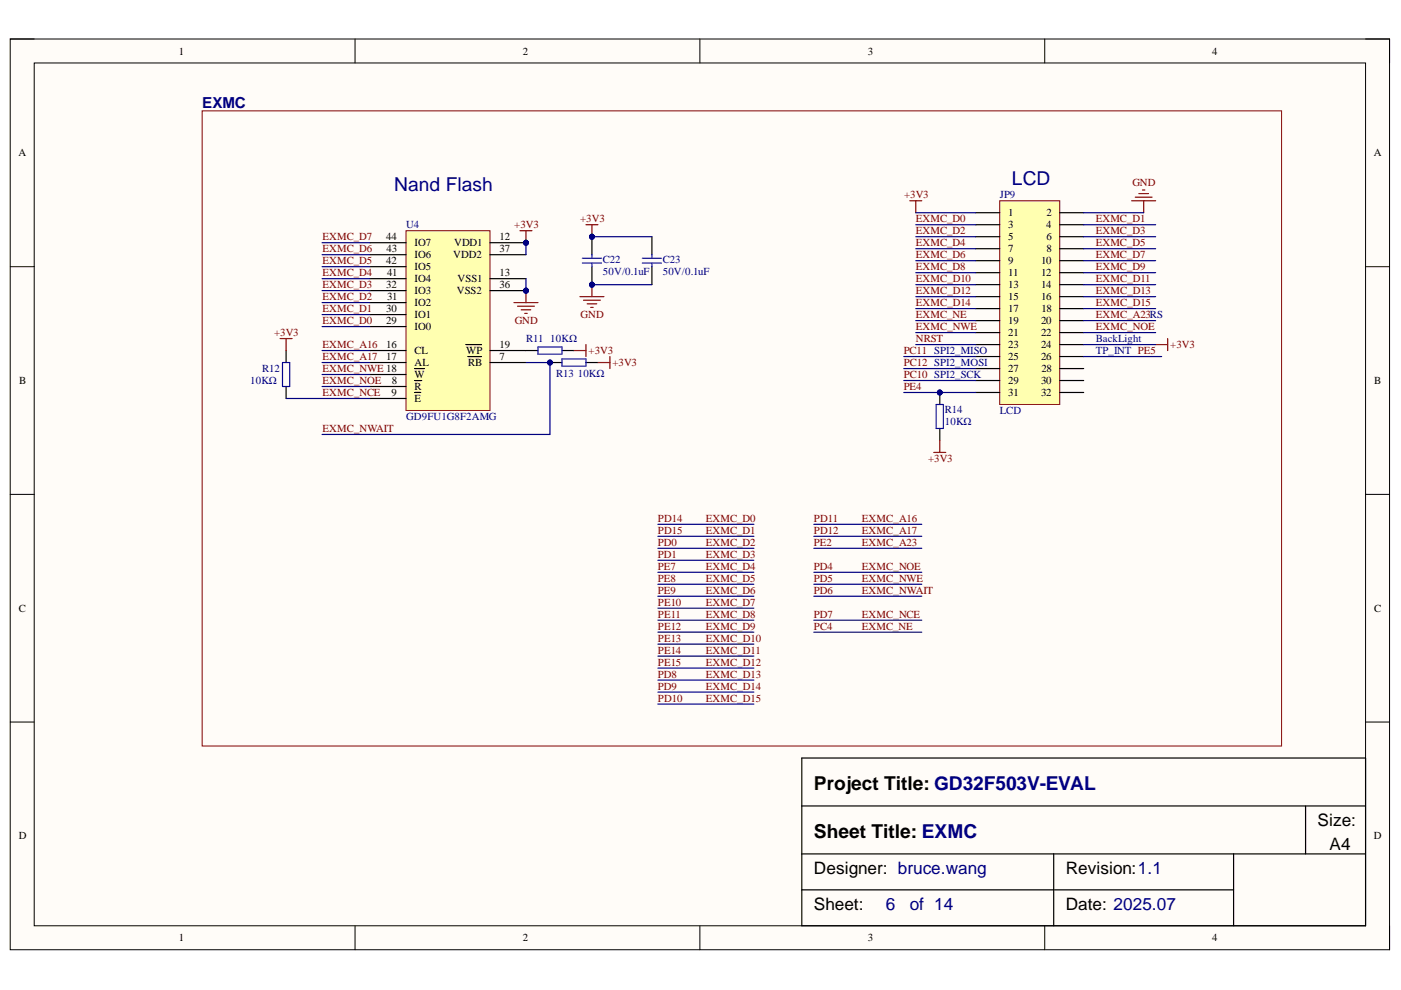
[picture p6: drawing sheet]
<svg xmlns="http://www.w3.org/2000/svg" width="297mm" height="210mm" viewBox="0 0 297 210" stroke-linecap="round" stroke-linejoin="round" font-family="sans-serif">
<defs><g id="words">
<g font-size="4.1" fill="#000080">
<text x="83.6" y="40.4">Nand Flash</text>
<text x="214.5" y="39.1">LCD</text>
</g>
<g font-size="4.1">
<text x="172.6" y="167.4">Project Title: GD32F503V-EVAL</text>
<text x="172.6" y="177.6">Sheet Title: EXMC</text>
</g>
<g font-size="3.6">
<text x="279.3" y="175.1">Size:</text>
<text x="172.6" y="185.3">Designer: bruce.wang</text>
<text x="226" y="185.3">Revision:1.1</text>
<text x="281.9" y="180.2">A4</text>
<text x="172.6" y="193">Sheet:</text>
<text x="226" y="193">Date: 2025.07</text>
</g>
<g font-size="3.6" fill="#000080">
<text x="187.8" y="193">6</text>
<text x="192.9" y="193">of 14</text>
</g>
<text font-size="3.2" fill="#000080" x="42.9" y="22.8">EXMC</text>
<g font-size="2.3">
<text x="37.9" y="11.6">1</text>
<text x="110.8" y="11.6">2</text>
<text x="184" y="11.6">3</text>
<text x="257" y="11.6">4</text>
<text x="3.9" y="33.1">A</text>
<text x="291.3" y="33.1">A</text>
<text x="213.8" y="45.8">1</text>
<text x="221.9" y="45.8">2</text>
<text x="81.9" y="51">44</text>
<text x="82" y="53.5">43</text>
<text x="87.9" y="52.2">IO7</text>
<text x="96.3" y="52.2">VDD1</text>
<text x="105.9" y="53.5">37</text>
<text x="105.9" y="51">12</text>
<text x="213.8" y="48.3">3</text>
<text x="213.8" y="51">5</text>
<text x="213.8" y="53.5">7</text>
<text x="221.8" y="48.3">4</text>
<text x="221.9" y="51">6</text>
<text x="221.9" y="53.5">8</text>
<text x="81.9" y="56">42</text>
<text x="82.1" y="58.6">41</text>
<text x="87.9" y="54.8">IO6</text>
<text x="87.9" y="57.3">IO5</text>
<text x="87.9" y="59.8">IO4</text>
<text x="96.1" y="54.8">VDD2</text>
<text x="97" y="59.8">VSS1</text>
<text x="105.9" y="58.6">13</text>
<text x="213.8" y="56">9</text>
<text x="213.8" y="58.6">11</text>
<text x="220.7" y="56">10</text>
<text x="220.7" y="58.6">12</text>
<text x="81.9" y="61.1">32</text>
<text x="82.1" y="63.6">31</text>
<text x="87.9" y="62.4">IO3</text>
<text x="87.9" y="64.9">IO2</text>
<text x="96.9" y="62.4">VSS2</text>
<text x="105.9" y="61.1">36</text>
<text x="213.8" y="61.1">13</text>
<text x="213.8" y="63.6">15</text>
<text x="220.7" y="61.1">14</text>
<text x="220.7" y="63.6">16</text>
<text x="81.9" y="66.2">30</text>
<text x="81.9" y="68.7">29</text>
<text x="87.9" y="67.5">IO1</text>
<text x="87.9" y="70">IO0</text>
<text x="213.8" y="66.2">17</text>
<text x="213.8" y="68.7">19</text>
<text x="213.8" y="71.3">21</text>
<text x="220.7" y="68.7">20</text>
<text x="220.7" y="71.3">22</text>
<text x="220.8" y="66.2">18</text>
<text x="81.9" y="73.8">16</text>
<text x="81.9" y="76.3">17</text>
<text x="87.9" y="75.1">CL</text>
<text x="87.9" y="77.6">AL</text>
<text x="98.8" y="75.1">WP</text>
<text x="99.2" y="77.6">RB</text>
<text x="105.9" y="73.8">19</text>
<text x="105.9" y="76.3">7</text>
<text x="213.8" y="73.8">23</text>
<text x="213.8" y="76.3">25</text>
<text x="220.7" y="73.8">24</text>
<text x="220.7" y="76.3">26</text>
<text x="4.1" y="81.4">B</text>
<text x="83" y="83.9">9</text>
<text x="83.1" y="81.4">8</text>
<text x="87.9" y="80.1">W</text>
<text x="87.9" y="82.7">R</text>
<text x="213.8" y="78.9">27</text>
<text x="213.8" y="81.4">29</text>
<text x="213.8" y="83.9">31</text>
<text x="220.7" y="81.4">30</text>
<text x="220.7" y="83.9">32</text>
<text x="220.8" y="78.9">28</text>
<text x="291.4" y="81.4">B</text>
<text x="87.9" y="85.2">E</text>
<text x="4" y="129.7">C</text>
<text x="291.4" y="129.7">C</text>
<text x="4" y="177.9">D</text>
<text x="291.3" y="177.9">D</text>
<text x="37.9" y="199.6">1</text>
<text x="110.8" y="199.6">2</text>
<text x="184" y="199.6">3</text>
<text x="257" y="199.6">4</text>
</g>
<g font-size="2.3" fill="#800000">
<text x="240.1" y="39.5">GND</text>
<text x="123" y="47.1">+3V3</text>
<text x="191.7" y="42">+3V3</text>
<text x="194.2" y="47.1">EXMC_D0</text>
<text x="232.3" y="47.1">EXMC_D1</text>
<text x="68.4" y="51">EXMC_D7</text>
<text x="68.4" y="53.5">EXMC_D6</text>
<text x="109" y="48.3">+3V3</text>
<text x="194.2" y="49.7">EXMC_D2</text>
<text x="194.2" y="52.2">EXMC_D4</text>
<text x="232.3" y="49.7">EXMC_D3</text>
<text x="232.3" y="52.2">EXMC_D5</text>
<text x="68.4" y="56">EXMC_D5</text>
<text x="68.4" y="58.6">EXMC_D4</text>
<text x="194.2" y="54.8">EXMC_D6</text>
<text x="194.2" y="57.3">EXMC_D8</text>
<text x="194.2" y="59.8">EXMC_D10</text>
<text x="232.3" y="54.8">EXMC_D7</text>
<text x="232.3" y="57.3">EXMC_D9</text>
<text x="232.3" y="59.8">EXMC_D11</text>
<text x="68.4" y="61.1">EXMC_D3</text>
<text x="68.4" y="63.6">EXMC_D2</text>
<text x="194.2" y="62.4">EXMC_D12</text>
<text x="194.2" y="64.9">EXMC_D14</text>
<text x="232.3" y="62.4">EXMC_D13</text>
<text x="232.3" y="64.9">EXMC_D15</text>
<text x="58.1" y="71.3">+3V3</text>
<text x="68.4" y="66.2">EXMC_D1</text>
<text x="68.4" y="68.7">EXMC_D0</text>
<text x="109.1" y="68.7">GND</text>
<text x="123.1" y="67.5">GND</text>
<text x="194.2" y="67.5">EXMC_NE</text>
<text x="194.2" y="70">EXMC_NWE</text>
<text x="232.3" y="67.5">EXMC_A23RS</text>
<text x="232.3" y="70">EXMC_NOE</text>
<text x="68.4" y="73.8">EXMC_A16</text>
<text x="68.4" y="76.3">EXMC_A17</text>
<text x="124.8" y="75.1">+3V3</text>
<text x="129.9" y="77.6">+3V3</text>
<text x="191.6" y="75.1">PC11 SPI2_MISO</text>
<text x="191.6" y="77.6">PC12 SPI2_MOSI</text>
<text x="194.2" y="72.5">NRST</text>
<text x="248.1" y="73.8">+3V3</text>
<text x="68.4" y="78.9">EXMC_NWE 18</text>
<text x="68.4" y="81.4">EXMC_NOE</text>
<text x="68.4" y="83.9">EXMC_NCE</text>
<text x="191.6" y="82.7">PE4</text>
<text x="191.6" y="80.1">PC10 SPI2_SCK</text>
<text x="68.4" y="91.5">EXMC_NWAIT</text>
<text x="196.8" y="98">+3V3</text>
<text x="139.5" y="110.6">PD14</text>
<text x="139.5" y="113.2">PD15</text>
<text x="149.7" y="110.6">EXMC_D0</text>
<text x="149.7" y="113.2">EXMC_D1</text>
<text x="172.6" y="110.6">PD11</text>
<text x="172.6" y="113.2">PD12</text>
<text x="182.7" y="113.2">EXMC_A17</text>
<text x="182.7" y="110.6">EXMC_A16</text>
<text x="139.5" y="115.7">PD0</text>
<text x="139.5" y="118.3">PD1</text>
<text x="149.7" y="115.7">EXMC_D2</text>
<text x="149.7" y="118.3">EXMC_D3</text>
<text x="172.6" y="115.7">PE2</text>
<text x="182.7" y="115.7">EXMC_A23</text>
<text x="139.5" y="120.8">PE7</text>
<text x="139.5" y="123.3">PE8</text>
<text x="139.5" y="125.9">PE9</text>
<text x="149.7" y="120.8">EXMC_D4</text>
<text x="149.7" y="123.3">EXMC_D5</text>
<text x="149.7" y="125.9">EXMC_D6</text>
<text x="172.6" y="120.8">PD4</text>
<text x="172.6" y="123.3">PD5</text>
<text x="172.6" y="125.9">PD6</text>
<text x="182.7" y="123.3">EXMC_NWE</text>
<text x="182.7" y="120.8">EXMC_NOE</text>
<text x="182.7" y="125.9">EXMC_NWAIT</text>
<text x="139.5" y="128.4">PE10</text>
<text x="139.5" y="130.9">PE11</text>
<text x="149.7" y="128.4">EXMC_D7</text>
<text x="149.7" y="130.9">EXMC_D8</text>
<text x="172.6" y="130.9">PD7</text>
<text x="182.7" y="130.9">EXMC_NCE</text>
<text x="139.5" y="133.5">PE12</text>
<text x="139.5" y="136.1">PE13</text>
<text x="149.7" y="133.5">EXMC_D9</text>
<text x="149.7" y="136.1">EXMC_D10</text>
<text x="172.6" y="133.5">PC4</text>
<text x="182.7" y="133.5">EXMC_NE</text>
<text x="139.5" y="138.6">PE14</text>
<text x="139.5" y="141.2">PE15</text>
<text x="139.5" y="143.7">PD8</text>
<text x="149.7" y="138.6">EXMC_D11</text>
<text x="149.7" y="141.2">EXMC_D12</text>
<text x="149.7" y="143.7">EXMC_D13</text>
<text x="139.5" y="146.2">PD9</text>
<text x="139.5" y="148.8">PD10</text>
<text x="149.7" y="146.2">EXMC_D14</text>
<text x="149.7" y="148.8">EXMC_D15</text>
</g>
<g font-size="2.3" fill="#000080">
<text x="212" y="42">JP9</text>
<text x="86.1" y="48.3">U4</text>
<text x="127.8" y="55.8">C22</text>
<text x="127.8" y="58.3">50V/0.1uF</text>
<text x="140.5" y="55.8">C23</text>
<text x="140.5" y="58.3">50V/0.1uF</text>
<text x="111.6" y="72.5">R11</text>
<text x="116.7" y="72.5">10KΩ</text>
<text x="232.3" y="72.5">BackLight</text>
<text x="232.3" y="75.1">TP_INT PE5</text>
<text x="53" y="81.4">10KΩ</text>
<text x="55.6" y="78.9">R12</text>
<text x="117.9" y="79.9">R13</text>
<text x="122.5" y="79.9">10KΩ</text>
<text x="86.1" y="89">GD9FU1G8F2AMG</text>
<text x="200.3" y="87.5">R14</text>
<text x="212" y="87.7">LCD</text>
<text x="200.3" y="90">10KΩ</text>
</g>
</g></defs>
<path d="M2.2 8.3h292.4v193.1h-292.4z" fill-rule="evenodd" fill="#fffcf8"/>
<path d="M2.2 8.3h292.4v193.1h-292.4z" fill="none" stroke="#000" stroke-width=".21"/>
<path d="M7.3 13.4h282.2v182.9h-282.2z" fill-rule="evenodd" fill="#fffcf8"/>
<g fill="none" stroke="#000" stroke-width=".21">
<path d="M2.2 8.3h5.1M7.3 13.4h282.2v182.9h-282.2zM75.3 8.3v5M148.4 8.3v5M221.5 8.3v5.1M289.5 8.3h5.1v5.1M2.2 56.5h5.1M289.5 56.5h5.1M2.2 104.8h5.1M289.5 104.8h5.1M2.2 153.1h5.1M289.5 153.1h5.1"/>
<path d="M75.3 196.3v5.1M148.4 196.3v5.1M221.5 196.3v5.1M294.6 196.3v5.1"/>
</g>
<path d="M170 160.7h119.5v35.6h-119.5zM170 170.9h119.5M276.8 170.9v10.1M170 181h119.5M170 188.7h91.5M223.4 181v15.3M261.5 181v15.3" fill="none" stroke="#000" stroke-width=".25"/>
<path d="M212 42.6h12.7v43.2h-12.7z" fill-rule="evenodd" fill="#ffffb0"/>
<path d="M212 42.6h12.7v43.2h-12.7z" fill="none" stroke="#800000" stroke-width=".21"/>
<g fill="none" stroke="#000" stroke-width=".25">
<path d="M206.9 45.1h5.1M206.9 47.7h5.1M206.9 50.2h5.1M206.9 52.7h5.1M206.9 55.3h5.1M206.9 57.8h5.1M224.7 45.1h5.1M224.7 47.7h5.1M224.7 50.2h5.1M224.7 52.7h5.1M224.7 55.3h5.1M224.7 57.8h5.1"/>
<path d="M206.9 60.4h5.1M206.9 62.9h5.1M206.9 65.4h5.1M206.9 68h5.1M206.9 70.5h5.1M206.9 73.1h5.1M206.9 75.6h5.1M206.9 78.1h5.1M224.7 60.4h5.1M224.7 62.9h5.1M224.7 65.4h5.1M224.7 68h5.1"/>
<path d="M224.7 70.5h5.1M224.7 73.1h5.1M224.7 75.6h5.1M224.7 78.1h5.1M206.9 80.7h5.1M206.9 83.2h5.1M224.7 80.7h5.1M224.7 83.2h5.1"/>
</g>
<path d="M192.9 42.6h2.5M194.2 42.6v2.5M239.9 42.6h5.1M240.7 41.8h3.6M241.5 41h2M242.2 40.3h.5M242.5 42.6v2.5M245 73.1h2.6M247.6 71.8v2.5" fill="none" stroke="#800000" stroke-width=".25"/>
<circle cx="199.3" cy="83.2" r=".51" fill="#000080"/>
<circle cx="199.3" cy="83.2" r=".51" fill="none" stroke="#000080" stroke-width=".21"/>
<path d="M199.2 83.2v2.6M199.2 90.8v2.6" fill="none" stroke="#000" stroke-width=".25"/>
<circle cx="199.3" cy="83.2" r=".51" fill="#000080"/>
<circle cx="199.3" cy="83.2" r=".51" fill="none" stroke="#000080" stroke-width=".21"/>
<path d="M59.9 76.9h1.5v5h-1.5zM114.1 73.6h5v1.5h-5zM198.5 85.8h1.5v5h-1.5z" fill="none" stroke="#00f" stroke-width=".25"/>
<path d="M59.4 71.8h2.5M60.7 71.8v2.5M109 64.2h5.1M109.7 64.9h3.6M110.5 65.7h2M111.3 66.4h.5M111.5 61.6v2.6M121.7 74.3h2.5M124.2 73.1v2.5M198 95.9h2.5M199.2 93.4v2.5" fill="none" stroke="#800000" stroke-width=".25"/>
<path d="M60.7 74.3v2.6M111.5 74.3h2.6M119.1 74.3h2.6M60.7 81.9v2.6" fill="none" stroke="#000" stroke-width=".25"/>
<circle cx="111.5" cy="61.6" r=".51" fill="#000080"/>
<circle cx="111.5" cy="61.6" r=".51" fill="none" stroke="#000080" stroke-width=".21"/>
<path d="M110.2 48.9h2.6M111.5 48.9v2.6" fill="none" stroke="#800000" stroke-width=".25"/>
<circle cx="111.5" cy="51.5" r=".51" fill="#000080"/>
<circle cx="111.5" cy="51.5" r=".51" fill="none" stroke="#000080" stroke-width=".21"/>
<circle cx="125.5" cy="60.4" r=".51" fill="#000080"/>
<circle cx="125.5" cy="60.4" r=".51" fill="none" stroke="#000080" stroke-width=".21"/>
<circle cx="125.5" cy="50.2" r=".51" fill="#000080"/>
<circle cx="125.5" cy="50.2" r=".51" fill="none" stroke="#000080" stroke-width=".21"/>
<path d="M125.5 56.5v3.9" fill="none" stroke="#000" stroke-width=".25"/>
<circle cx="125.5" cy="60.4" r=".51" fill="#000080"/>
<circle cx="125.5" cy="60.4" r=".51" fill="none" stroke="#000080" stroke-width=".21"/>
<path d="M125.5 50.2v3.8" fill="none" stroke="#000" stroke-width=".25"/>
<circle cx="125.5" cy="50.2" r=".51" fill="#000080"/>
<circle cx="125.5" cy="50.2" r=".51" fill="none" stroke="#000080" stroke-width=".21"/>
<path d="M123.5 54.8h4M123.5 55.8h4M125.5 54v.8M125.5 55.8v.7M136.2 54.8h4M136.2 55.8h4M138.2 54v.8M138.2 55.8v.7" fill="none" stroke="#00f" stroke-width=".25"/>
<path d="M138.2 50.2v3.8M138.2 56.5v3.9" fill="none" stroke="#000" stroke-width=".25"/>
<path d="M124.2 47.6h2.6M125.5 47.6v2.6" fill="none" stroke="#800000" stroke-width=".25"/>
<circle cx="125.5" cy="50.2" r=".51" fill="#000080"/>
<circle cx="125.5" cy="50.2" r=".51" fill="none" stroke="#000080" stroke-width=".21"/>
<path d="M123 62.9h5M123.7 63.7h3.6M124.5 64.4h2M125.2 65.2h.6M125.5 60.4v2.5" fill="none" stroke="#800000" stroke-width=".25"/>
<circle cx="125.5" cy="60.4" r=".51" fill="#000080"/>
<circle cx="125.5" cy="60.4" r=".51" fill="none" stroke="#000080" stroke-width=".21"/>
<path d="M42.9 23.5h228.8v134.7h-228.8z" fill="none" stroke="#800000" stroke-width=".21"/>
<circle cx="116.6" cy="76.9" r=".51" fill="#000080"/>
<circle cx="116.6" cy="76.9" r=".51" fill="none" stroke="#000080" stroke-width=".21"/>
<path d="M116.6 76.9h2.5" fill="none" stroke="#000" stroke-width=".25"/>
<circle cx="116.6" cy="76.9" r=".51" fill="#000080"/>
<circle cx="116.6" cy="76.9" r=".51" fill="none" stroke="#000080" stroke-width=".21"/>
<path d="M124.2 76.9h2.6" fill="none" stroke="#000" stroke-width=".25"/>
<path d="M119.1 76.1h5.1v1.5h-5.1z" fill="none" stroke="#00f" stroke-width=".25"/>
<path d="M126.8 76.9h2.5M129.3 75.6v2.5" fill="none" stroke="#800000" stroke-width=".25"/>
<circle cx="111.5" cy="61.6" r=".51" fill="#000080"/>
<circle cx="111.5" cy="61.6" r=".51" fill="none" stroke="#000080" stroke-width=".21"/>
<circle cx="111.5" cy="51.5" r=".51" fill="#000080"/>
<circle cx="111.5" cy="51.5" r=".51" fill="none" stroke="#000080" stroke-width=".21"/>
<path d="M86.1 48.9h17.8v38.1h-17.8z" fill-rule="evenodd" fill="#ffffb0"/>
<path d="M86.1 48.9h17.8v38.1h-17.8z" fill="none" stroke="#800000" stroke-width=".21"/>
<path d="M78.5 74.3h7.6M78.5 76.9h7.6M78.5 79.4h7.6M87.9 78.1h2.1M103.9 61.6h7.6M78.5 81.9h7.6M78.5 84.5h7.6M87.9 80.7h1.5M87.9 83.2h1.3" fill="none" stroke="#000" stroke-width=".25"/>
<circle cx="111.5" cy="61.6" r=".51" fill="#000080"/>
<circle cx="111.5" cy="61.6" r=".51" fill="none" stroke="#000080" stroke-width=".21"/>
<path d="M103.9 59.1h7.6M103.9 54h7.6M103.9 51.5h7.6" fill="none" stroke="#000" stroke-width=".25"/>
<circle cx="111.5" cy="51.5" r=".51" fill="#000080"/>
<circle cx="111.5" cy="51.5" r=".51" fill="none" stroke="#000080" stroke-width=".21"/>
<path d="M78.5 51.5h7.6M78.5 54h7.6M78.5 56.5h7.6M78.5 59.1h7.6M78.5 61.6h7.6M78.5 64.2h7.6M78.5 66.7h7.6M78.5 69.2h7.6M98.7 73.1h3.4M99.2 75.6h2.9M103.9 74.3h7.6M103.9 76.9h7.6" fill="none" stroke="#000" stroke-width=".25"/>
<g fill="none" stroke="#000080" stroke-width=".25">
<path d="M194.2 45.1h12.7M194.2 47.7h12.7M194.2 50.2h12.7M194.2 52.7h12.7M194.2 55.3h12.7M194.2 57.8h12.7M229.8 45.1h12.7M229.8 47.7h15.2M229.8 50.2h15.2M229.8 52.7h15.2M229.8 55.3h15.2M229.8 57.8h15.2"/>
<path d="M191.6 75.6h15.3M191.6 78.1h15.3M194.2 60.4h12.7M194.2 62.9h12.7M194.2 65.4h12.7M194.2 68h12.7M194.2 70.5h12.7M194.2 73.1h12.7M229.8 60.4h15.2M229.8 62.9h15.2M229.8 65.4h15.2M229.8 68h15.2"/>
<path d="M229.8 70.5h15.2M229.8 73.1h15.2M191.6 83.2h15.3M191.6 80.7h15.3M139.5 111.2h20.3M139.5 113.7h20.3M139.5 116.3h20.3M139.5 118.8h20.3M172.5 116.3h22.9M139.5 121.3h20.3M139.5 123.9h20.3M139.5 126.4h20.3"/>
<path d="M139.5 129h20.3M139.5 131.5h20.3M139.5 134h20.3M139.5 136.6h20.3M139.5 139.1h20.3M172.5 121.3h22.9M172.5 123.9h22.9M139.5 141.7h20.3M139.5 144.2h20.3M139.5 146.7h20.3M139.5 149.3h20.3"/>
</g>
<circle cx="199.3" cy="83.2" r=".51" fill="#000080"/>
<circle cx="199.3" cy="83.2" r=".51" fill="none" stroke="#000080" stroke-width=".21"/>
<path d="M111.5 51.5v2.5M68.3 74.3h10.2M68.3 76.9h10.2M68.3 79.4h10.2M229.8 75.6h16.5M60.7 84.5h17.8M68.3 81.9h10.2" fill="none" stroke="#000080" stroke-width=".25"/>
<circle cx="111.5" cy="51.5" r=".51" fill="#000080"/>
<circle cx="111.5" cy="51.5" r=".51" fill="none" stroke="#000080" stroke-width=".21"/>
<path d="M111.5 59.1v2.5" fill="none" stroke="#000080" stroke-width=".25"/>
<circle cx="111.5" cy="61.6" r=".51" fill="#000080"/>
<circle cx="111.5" cy="61.6" r=".51" fill="none" stroke="#000080" stroke-width=".21"/>
<path d="M125.5 50.2h12.7" fill="none" stroke="#000080" stroke-width=".25"/>
<circle cx="125.5" cy="50.2" r=".51" fill="#000080"/>
<circle cx="125.5" cy="50.2" r=".51" fill="none" stroke="#000080" stroke-width=".21"/>
<path d="M125.5 60.4h12.7" fill="none" stroke="#000080" stroke-width=".25"/>
<circle cx="125.5" cy="60.4" r=".51" fill="#000080"/>
<circle cx="125.5" cy="60.4" r=".51" fill="none" stroke="#000080" stroke-width=".21"/>
<g fill="none" stroke="#000080" stroke-width=".25">
<path d="M68.3 59.1h10.2M68.3 56.5h10.2M68.3 54h10.2M68.3 51.5h10.2M68.3 69.2h10.2M68.3 66.7h10.2M68.3 64.2h10.2M68.3 61.6h10.2M111.5 76.9h5.1v15.2h-48.3M172.5 111.2h22.9M172.5 113.7h22.9M172.5 126.4h22.9"/>
<path d="M172.5 131.5h22.9M172.5 134h22.9"/>
</g>
<circle cx="116.6" cy="76.9" r=".51" fill="#000080"/>
<circle cx="116.6" cy="76.9" r=".51" fill="none" stroke="#000080" stroke-width=".21"/>
<use href="#words"/>
</svg>
